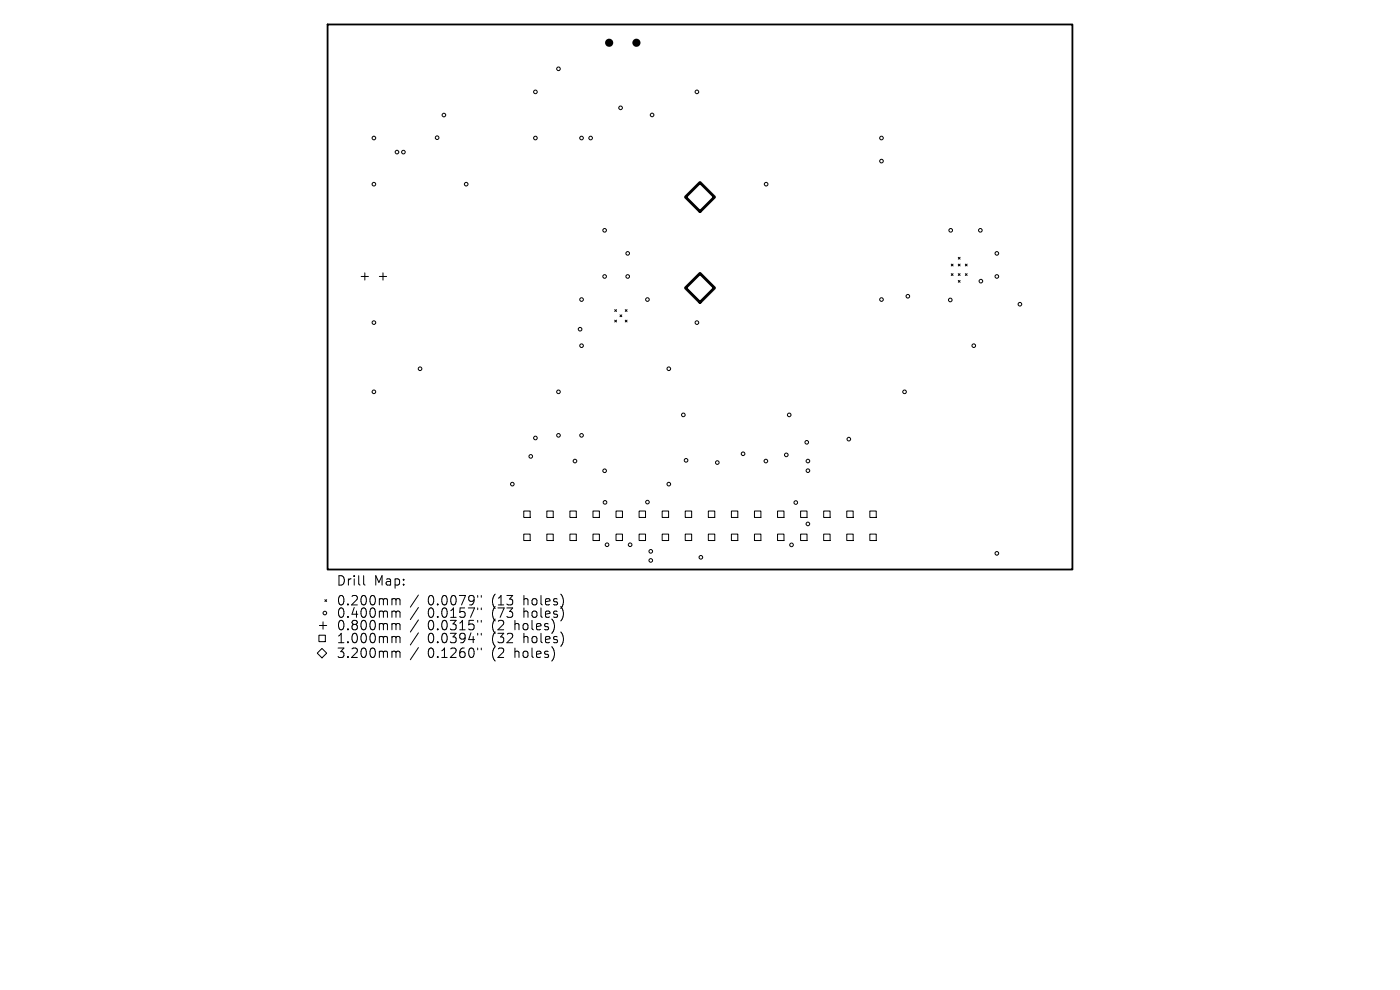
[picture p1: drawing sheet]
<svg xmlns="http://www.w3.org/2000/svg" width="297mm" height="210mm" viewBox="0 0 297 210" stroke-linecap="round" stroke-linejoin="round" font-family="sans-serif">
<defs><g id="words">
<g font-size="2.8">
<text x="71.3" y="124.5">Drill</text>
<text x="79.3" y="124.5">Map:</text>
<text x="71.3" y="128.7">0.200mm</text>
<text x="71.3" y="131.3">0.400mm</text>
<text x="90.7" y="128.7">0.0079&quot;</text>
<text x="90.7" y="131.3">0.0157&quot;</text>
<text x="104.5" y="128.7">(13</text>
<text x="104.5" y="131.3">(73</text>
<text x="111.3" y="128.7">holes)</text>
<text x="111.3" y="131.3">holes)</text>
<text x="71.3" y="134">0.800mm</text>
<text x="71.3" y="136.7">1.000mm</text>
<text x="90.7" y="134">0.0315&quot;</text>
<text x="90.7" y="136.7">0.0394&quot;</text>
<text x="104.5" y="134">(2</text>
<text x="104.5" y="136.7">(32</text>
<text x="109.4" y="134">holes)</text>
<text x="111.3" y="136.7">holes)</text>
<text x="71.3" y="139.9">3.200mm</text>
<text x="90.7" y="139.9">0.1260&quot;</text>
<text x="104.5" y="139.9">(2</text>
<text x="109.4" y="139.9">holes)</text>
</g>
</g></defs>
<path d="M69.5 5.2h158v115.6h-158z" fill="none" stroke="#000" stroke-width=".39"/>
<g fill="#000">
<circle cx="129.2" cy="9.1" r=".87"/>
<circle cx="135" cy="9.1" r=".87"/>
</g>
<g fill="none" stroke="#000" stroke-width=".21">
<path d="M76.6 58.6h1.6M77.4 57.9v1.5M80.5 58.6h1.5M81.2 57.9v1.5M201.8 56l.4 .4M201.8 58l.4 .4M202.2 56l-.4 .4M202.2 58l-.4 .4M203.3 59.5l.4 .4M203.3 54.6l.4 .4M203.3 56l.4 .4M203.3 58l.4 .4"/>
<path d="M203.7 54.6l-.4 .4M203.7 56l-.4 .4M203.7 58l-.4 .4M203.7 59.5l-.4 .4M204.8 56l.4 .4M204.8 58l.4 .4M205.2 56l-.4 .4M205.2 58l-.4 .4M130.4 65.7l.4 .4M130.4 67.9l.4 .4M130.8 65.7l-.4 .4M130.8 67.9l-.4 .4"/>
<path d="M131.5 66.8l.4 .4M131.9 66.8l-.4 .4M132.6 67.9l.4 .4M132.6 65.7l.4 .4M133 65.7l-.4 .4M133 67.9l-.4 .4M111.1 108.4h1.4v1.4h-1.4zM111.1 113.3h1.4v1.4h-1.4zM116 108.4h1.4v1.4h-1.4zM116 113.3h1.4v1.4h-1.4zM120.9 108.4h1.4v1.4h-1.4zM120.9 113.3h1.4v1.4h-1.4z"/>
<path d="M125.8 108.4h1.4v1.4h-1.4zM125.8 113.3h1.4v1.4h-1.4zM130.7 108.4h1.4v1.4h-1.4zM130.7 113.3h1.4v1.4h-1.4zM135.6 108.4h1.3v1.4h-1.3zM135.6 113.3h1.3v1.4h-1.3zM140.5 108.4h1.3v1.4h-1.3zM140.5 113.3h1.3v1.4h-1.3zM145.4 108.4h1.3v1.4h-1.3zM145.4 113.3h1.3v1.4h-1.3zM150.3 108.4h1.3v1.4h-1.3zM150.3 113.3h1.3v1.4h-1.3z"/>
<path d="M155.2 108.4h1.3v1.4h-1.3zM155.2 113.3h1.3v1.4h-1.3zM160.1 108.4h1.3v1.4h-1.3zM160.1 113.3h1.3v1.4h-1.3zM165 108.4h1.3v1.4h-1.3zM165 113.3h1.3v1.4h-1.3zM169.8 108.4h1.4v1.4h-1.4zM169.8 113.3h1.4v1.4h-1.4zM174.7 108.4h1.4v1.4h-1.4zM174.7 113.3h1.4v1.4h-1.4zM179.6 108.4h1.4v1.4h-1.4zM179.6 113.3h1.4v1.4h-1.4z"/>
<path d="M184.5 108.4h1.4v1.4h-1.4zM184.5 113.3h1.4v1.4h-1.4zM67.3 138.6l1-1 1 1-1 1zM67.7 134.7h1.3v1.4h-1.3zM67.8 132.7h1.5M68.5 131.9v1.6M68.9 127.2l.4 .4M69.3 127.2l-.4 .4M77.1 122.1v1.7l.3 .3M83.4 127l.5 .1 .1 .2M83.4 129.6h.3l.3 .3M83.4 132.3l.5 .1 .1 .2"/>
<path d="M83.4 135h.3l.3 .3M83.4 138.1l.5 .1 .1 .2M84 127.3l.3-.3 .5 .1 .1 1.2M84 127.3v1M84 129.9v1.1M84 132.6v1M84 135.3v1M84 138.4v1.1M84 129.9l.3-.3 .5 .1 .1 1.3M84 132.6l.3-.3 .5 .1 .1 1.2M84 135.3l.3-.3 .5 .1 .1 1.2M84 138.4l.3-.3 .5 .1 .1 1.3"/>
<path d="M88.8 126.2l-1.7 2.6M88.8 128.9l-1.7 2.5M88.8 131.5l-1.7 2.6M88.8 134.2l-1.7 2.6M88.8 137.4l-1.7 2.5M101.3 126.3v.4M101.3 129v.3M101.3 131.6v.4M101.3 134.3v.4M101.3 137.5v.3M102.1 126.3v.4M102.1 129v.3"/>
<path d="M102.1 131.6v.4M102.1 134.3v.4M102.1 137.5v.3"/>
<circle cx="113.6" cy="19.5" r=".39"/>
<circle cx="118.5" cy="14.6" r=".39"/>
<circle cx="147.8" cy="19.5" r=".39"/>
<circle cx="79.3" cy="39.1" r=".39"/>
<circle cx="79.3" cy="29.3" r=".39"/>
<circle cx="84.2" cy="32.3" r=".39"/>
<circle cx="85.6" cy="32.3" r=".39"/>
<circle cx="92.7" cy="29.2" r=".39"/>
<circle cx="94.2" cy="24.4" r=".39"/>
<circle cx="98.9" cy="39.1" r=".39"/>
<circle cx="113.6" cy="29.3" r=".39"/>
<circle cx="123.4" cy="29.3" r=".39"/>
<circle cx="125.3" cy="29.3" r=".39"/>
<circle cx="131.7" cy="22.9" r=".39"/>
<circle cx="138.3" cy="24.4" r=".39"/>
<circle cx="162.5" cy="39.1" r=".39"/>
<circle cx="187" cy="29.3" r=".39"/>
<circle cx="187" cy="34.2" r=".39"/>
<circle cx="128.3" cy="48.9" r=".39"/>
<circle cx="128.3" cy="58.6" r=".39"/>
<circle cx="133.2" cy="58.6" r=".39"/>
<circle cx="133.2" cy="53.8" r=".39"/>
<circle cx="201.7" cy="48.9" r=".39"/>
<circle cx="208" cy="48.9" r=".39"/>
<circle cx="208.1" cy="59.6" r=".39"/>
<circle cx="211.5" cy="58.6" r=".39"/>
<circle cx="211.5" cy="53.8" r=".39"/>
<circle cx="79.3" cy="68.4" r=".39"/>
<circle cx="89.1" cy="78.2" r=".39"/>
<circle cx="123.1" cy="69.8" r=".39"/>
<circle cx="123.4" cy="73.3" r=".39"/>
<circle cx="123.4" cy="63.5" r=".39"/>
<circle cx="137.4" cy="63.5" r=".39"/>
<circle cx="141.9" cy="78.2" r=".39"/>
<circle cx="147.8" cy="68.4" r=".39"/>
<circle cx="187" cy="63.5" r=".39"/>
<circle cx="192.6" cy="62.8" r=".39"/>
<circle cx="201.6" cy="63.6" r=".39"/>
<circle cx="206.6" cy="73.3" r=".39"/>
<circle cx="216.4" cy="64.5" r=".39"/>
<circle cx="79.3" cy="83.1" r=".39"/>
<circle cx="112.6" cy="96.8" r=".39"/>
<circle cx="113.6" cy="92.9" r=".39"/>
<circle cx="118.5" cy="92.4" r=".39"/>
<circle cx="118.5" cy="83.1" r=".39"/>
<circle cx="122" cy="97.8" r=".39"/>
<circle cx="123.4" cy="92.4" r=".39"/>
<circle cx="128.3" cy="99.9" r=".39"/>
<circle cx="145" cy="88" r=".39"/>
<circle cx="145.5" cy="97.6" r=".39"/>
<circle cx="152.2" cy="98.1" r=".39"/>
<circle cx="157.6" cy="96.3" r=".39"/>
<circle cx="162.5" cy="97.8" r=".39"/>
<circle cx="166.8" cy="96.5" r=".39"/>
<circle cx="167.4" cy="88" r=".39"/>
<circle cx="171.1" cy="93.8" r=".39"/>
<circle cx="171.4" cy="97.8" r=".39"/>
<circle cx="171.4" cy="99.8" r=".39"/>
<circle cx="180.1" cy="93.2" r=".39"/>
<circle cx="191.9" cy="83.1" r=".39"/>
<circle cx="108.7" cy="102.7" r=".39"/>
<circle cx="128.3" cy="106.6" r=".39"/>
<circle cx="128.8" cy="115.6" r=".39"/>
<circle cx="133.7" cy="115.6" r=".39"/>
<circle cx="137.4" cy="106.5" r=".39"/>
<circle cx="138.1" cy="118.9" r=".39"/>
<circle cx="138.1" cy="117" r=".39"/>
<circle cx="141.9" cy="102.7" r=".39"/>
<circle cx="148.7" cy="118.2" r=".39"/>
<circle cx="167.9" cy="115.6" r=".39"/>
<circle cx="168.8" cy="106.6" r=".39"/>
<circle cx="171.4" cy="111.1" r=".39"/>
<circle cx="211.5" cy="117.4" r=".39"/>
<circle cx="68.9" cy="130" r=".39"/>
</g>
<path d="M148.5 38.7l3.1 3.1-3.1 3.1-3.1-3.1zM145.4 61.1l3.1-3.1 3.1 3.1-3.1 3.1z" fill="none" stroke="#000" stroke-width=".62"/>
<use href="#words"/>
</svg>
